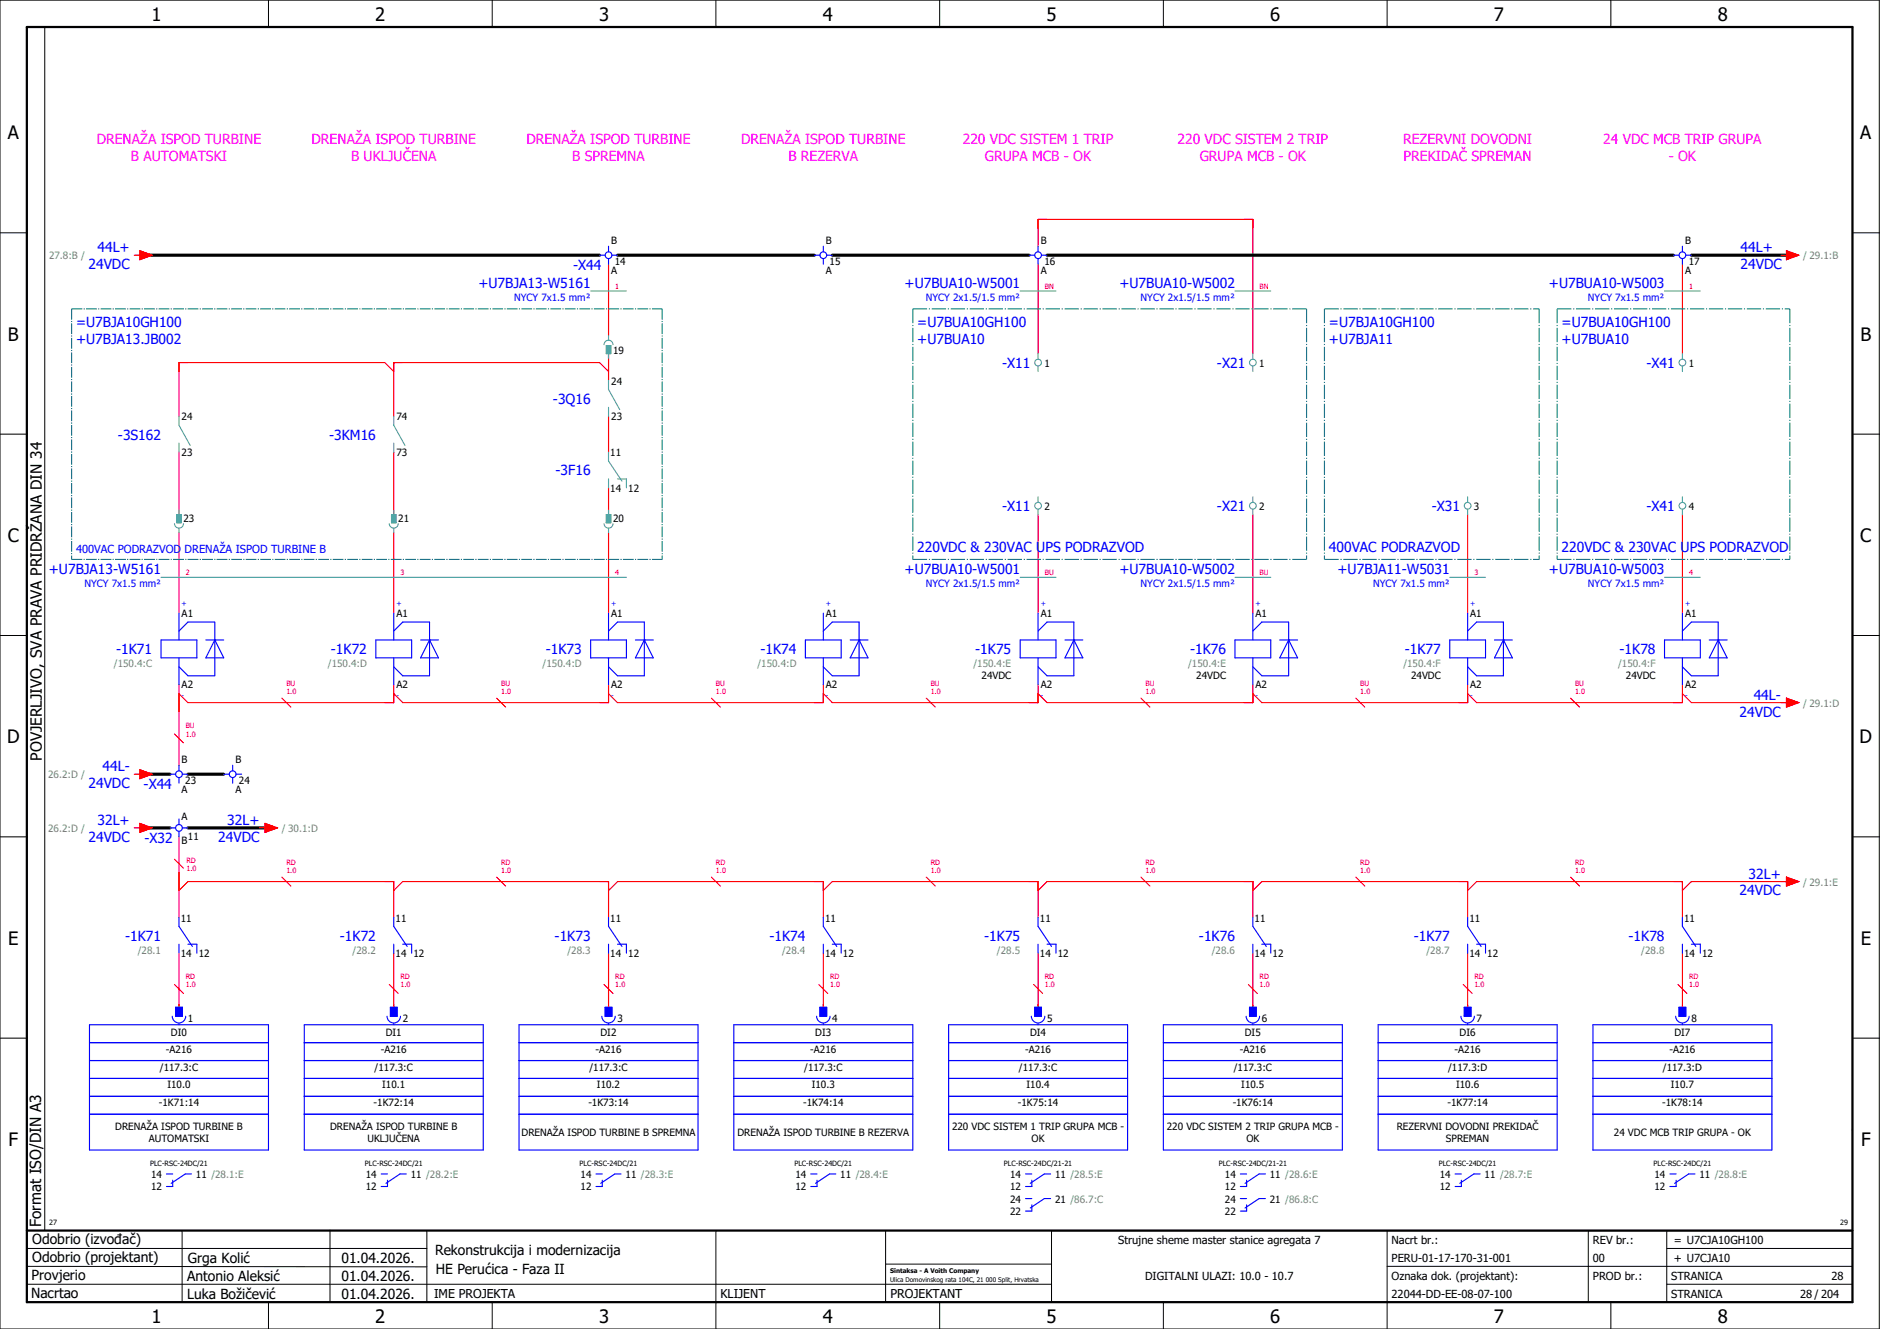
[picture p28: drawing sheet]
<svg xmlns="http://www.w3.org/2000/svg" width="420mm" height="297mm" viewBox="0 0 420 297" stroke-linecap="round" stroke-linejoin="round" font-family="sans-serif">
<defs><g id="words">
<g font-size="4.1">
<text x="33.9" y="4.7">1</text>
<text x="83.9" y="4.7">2</text>
<text x="133.9" y="4.7">3</text>
<text x="183.9" y="4.7">4</text>
<text x="233.9" y="4.7">5</text>
<text x="283.9" y="4.7">6</text>
<text x="333.9" y="4.7">7</text>
<text x="383.9" y="4.7">8</text>
<text x="1.8" y="31.2">A</text>
<text x="415.8" y="31.2">A</text>
<text x="1.8" y="76.2">B</text>
<text x="415.8" y="76.2">B</text>
<text x="1.8" y="121.2">C</text>
<text x="415.8" y="121.2">C</text>
<text x="1.6" y="166.2">D</text>
<text x="415.6" y="166.2">D</text>
<text x="1.8" y="211.2">E</text>
<text x="415.8" y="211.2">E</text>
<text x="1.9" y="256.2">F</text>
<text x="415.9" y="256.2">F</text>
<text x="33.9" y="295.7">1</text>
<text x="83.9" y="295.7">2</text>
<text x="133.9" y="295.7">3</text>
<text x="183.9" y="295.7">4</text>
<text x="233.9" y="295.7">5</text>
<text x="283.9" y="295.7">6</text>
<text x="333.9" y="295.7">7</text>
<text x="383.9" y="295.7">8</text>
</g>
<g font-size="3.4">
<text x="9.4" y="170" transform="rotate(-90 9.4 170)">POVJERLJIVO, SVA PRAVA PRIDRŽANA DIN 34</text>
<text x="9.2" y="274.3" transform="rotate(-90 9.2 274.3)">Format ISO/DIN A3</text>
</g>
<g font-size="3.1" fill="#f0f">
<text x="21.6" y="32.1">DRENAŽA ISPOD TURBINE</text>
<text x="29.3" y="35.9">B AUTOMATSKI</text>
<text x="69.6" y="32.1">DRENAŽA ISPOD TURBINE</text>
<text x="78.5" y="35.9">B UKLJUČENA</text>
<text x="117.6" y="32.1">DRENAŽA ISPOD TURBINE</text>
<text x="127.9" y="35.9">B SPREMNA</text>
<text x="165.6" y="32.1">DRENAŽA ISPOD TURBINE</text>
<text x="176.2" y="35.9">B REZERVA</text>
<text x="215.2" y="32.1">220 VDC SISTEM 1 TRIP</text>
<text x="220.1" y="35.9">GRUPA MCB - OK</text>
<text x="263.2" y="32.1">220 VDC SISTEM 2 TRIP</text>
<text x="268.1" y="35.9">GRUPA MCB - OK</text>
<text x="313.6" y="32.1">REZERVNI DOVODNI</text>
<text x="313.7" y="35.9">PREKIDAČ SPREMAN</text>
<text x="358.3" y="32.1">24 VDC MCB TRIP GRUPA</text>
<text x="372.9" y="35.9">- OK</text>
</g>
<g font-size="3.1" fill="#00f">
<text x="21.8" y="56.4">44L+</text>
<text x="389" y="56.4">44L+</text>
<text x="19.8" y="60.1">24VDC</text>
<text x="106.9" y="64.4">+U7BJA13-W5161</text>
<text x="128.1" y="60.3">-X44</text>
<text x="202.2" y="64.4">+U7BUA10-W5001</text>
<text x="250.2" y="64.4">+U7BUA10-W5002</text>
<text x="346.2" y="64.4">+U7BUA10-W5003</text>
<text x="389" y="60.1">24VDC</text>
<text x="17" y="73.1">=U7BJA10GH100</text>
<text x="17" y="76.9">+U7BJA13.JB002</text>
<text x="205" y="73.1">=U7BUA10GH100</text>
<text x="205" y="76.9">+U7BUA10</text>
<text x="297" y="73.1">=U7BJA10GH100</text>
<text x="297" y="76.9">+U7BJA11</text>
<text x="349" y="73.1">=U7BUA10GH100</text>
<text x="349" y="76.9">+U7BUA10</text>
<text x="224" y="82.3">-X11</text>
<text x="272" y="82.3">-X21</text>
<text x="368" y="82.3">-X41</text>
<text x="123.6" y="90.3">-3Q16</text>
<text x="26.4" y="98.3">-3S162</text>
<text x="73.6" y="98.3">-3KM16</text>
<text x="124.2" y="106.3">-3F16</text>
<text x="224" y="114.3">-X11</text>
<text x="272" y="114.3">-X21</text>
<text x="320" y="114.3">-X31</text>
<text x="368" y="114.3">-X41</text>
<text x="205" y="123.4">220VDC &amp; 230VAC UPS PODRAZVOD</text>
<text x="297" y="123.4">400VAC PODRAZVOD</text>
<text x="349" y="123.4">220VDC &amp; 230VAC UPS PODRAZVOD</text>
<text x="10.9" y="128.4">+U7BJA13-W5161</text>
<text x="202.2" y="128.4">+U7BUA10-W5001</text>
<text x="250.2" y="128.4">+U7BUA10-W5002</text>
<text x="298.9" y="128.4">+U7BJA11-W5031</text>
<text x="346.2" y="128.4">+U7BUA10-W5003</text>
<text x="26" y="146.3">-1K71</text>
<text x="74" y="146.3">-1K72</text>
<text x="122" y="146.3">-1K73</text>
<text x="170" y="146.3">-1K74</text>
<text x="218" y="146.3">-1K75</text>
<text x="266" y="146.3">-1K76</text>
<text x="314" y="146.3">-1K77</text>
<text x="362" y="146.3">-1K78</text>
<text x="388.8" y="160.1">24VDC</text>
<text x="391.9" y="156.4">44L-</text>
<text x="22.9" y="172.4">44L-</text>
<text x="19.8" y="176.1">24VDC</text>
<text x="32.1" y="176.3">-X44</text>
<text x="21.8" y="184.4">32L+</text>
<text x="50.8" y="184.4">32L+</text>
<text x="19.8" y="188.1">24VDC</text>
<text x="32.3" y="188.3">-X32</text>
<text x="48.8" y="188.1">24VDC</text>
<text x="390.8" y="196.4">32L+</text>
<text x="388.8" y="200.1">24VDC</text>
<text x="28" y="210.3">-1K71</text>
<text x="76" y="210.3">-1K72</text>
<text x="124" y="210.3">-1K73</text>
<text x="172" y="210.3">-1K74</text>
<text x="220" y="210.3">-1K75</text>
<text x="268" y="210.3">-1K76</text>
<text x="316" y="210.3">-1K77</text>
<text x="364" y="210.3">-1K78</text>
</g>
<g font-size="3.1">
<text x="7.2" y="278.1">Odobrio (izvođač)</text>
<text x="97.2" y="280.5">Rekonstrukcija i modernizacija</text>
<text x="7.1" y="286.1">Provjerio</text>
<text x="7.2" y="282.1">Odobrio (projektant)</text>
<text x="41.8" y="286.2">Antonio Aleksić</text>
<text x="42" y="282.3">Grga Kolić</text>
<text x="76.3" y="282.3">01.04.2026.</text>
<text x="76.3" y="286.3">01.04.2026.</text>
<text x="97.4" y="284.8">HE Perućica - Faza II</text>
<text x="6.9" y="290">Nacrtao</text>
<text x="41.8" y="290.3">Luka Božičević</text>
<text x="76.3" y="290.3">01.04.2026.</text>
</g>
<g font-size="2.7">
<text x="97" y="290.1">IME PROJEKTA</text>
<text x="161" y="290.1">KLIJENT</text>
<text x="199" y="290.1">PROJEKTANT</text>
</g>
<text font-size="2.5" fill="#00f" x="17" y="123.7">400VAC PODRAZVOD DRENAŽA ISPOD TURBINE B</text>
<g font-size="2.5">
<text x="249.9" y="278">Strujne sheme master stanice agregata 7</text>
<text x="311" y="278">Nacrt br.:</text>
<text x="356" y="278">REV br.:</text>
<text x="374.1" y="278">= U7CJA10GH100</text>
<text x="255.9" y="286">DIGITALNI ULAZI: 10.0 - 10.7</text>
<text x="311" y="286">Oznaka dok. (projektant):</text>
<text x="311" y="282">PERU-01-17-170-31-001</text>
<text x="356" y="286">PROD br.:</text>
<text x="356" y="282">00</text>
<text x="373.5" y="286">STRANICA</text>
<text x="374.1" y="282.1">+ U7CJA10</text>
<text x="409.3" y="286">28</text>
<text x="311" y="290">22044-DD-EE-08-07-100</text>
<text x="373.5" y="290">STRANICA</text>
<text x="402.3" y="290">28 / 204</text>
</g>
<g font-size="2.2" fill="#7ca552">
<text x="11" y="57.9">27.8:B /</text>
<text x="403" y="57.9">/ 29.1:B</text>
<text x="25.5" y="149.2">/150.4:C</text>
<text x="73.3" y="149.2">/150.4:D</text>
<text x="121.3" y="149.2">/150.4:D</text>
<text x="169.3" y="149.2">/150.4:D</text>
<text x="217.5" y="149.2">/150.4:E</text>
<text x="265.5" y="149.2">/150.4:E</text>
<text x="313.6" y="149.2">/150.4:F</text>
<text x="361.6" y="149.2">/150.4:F</text>
<text x="403" y="157.9">/ 29.1:D</text>
<text x="10.8" y="173.9">26.2:D /</text>
<text x="10.8" y="185.9">26.2:D /</text>
<text x="63" y="185.9">/ 30.1:D</text>
<text x="403" y="197.9">/ 29.1:E</text>
<text x="30.8" y="213.2">/28.1</text>
<text x="78.8" y="213.2">/28.2</text>
<text x="126.8" y="213.2">/28.3</text>
<text x="174.8" y="213.2">/28.4</text>
<text x="222.8" y="213.2">/28.5</text>
<text x="270.8" y="213.2">/28.6</text>
<text x="318.8" y="213.2">/28.7</text>
<text x="366.8" y="213.2">/28.8</text>
</g>
<g font-size="2.2">
<text x="136.6" y="54.6">B</text>
<text x="137.4" y="59.3">14</text>
<text x="184.6" y="54.6">B</text>
<text x="185.4" y="59.3">15</text>
<text x="232.6" y="54.6">B</text>
<text x="233.4" y="59.3">16</text>
<text x="376.6" y="54.6">B</text>
<text x="377.4" y="59.3">17</text>
<text x="136.6" y="61.3">A</text>
<text x="184.6" y="61.3">A</text>
<text x="232.6" y="61.3">A</text>
<text x="376.6" y="61.3">A</text>
<text x="137" y="79.1">19</text>
<text x="233.4" y="81.9">1</text>
<text x="281.4" y="81.9">1</text>
<text x="377.4" y="81.9">1</text>
<text x="136.6" y="86">24</text>
<text x="40.6" y="94">24</text>
<text x="88.6" y="94">74</text>
<text x="136.6" y="93.9">23</text>
<text x="40.6" y="101.9">23</text>
<text x="88.6" y="101.9">73</text>
<text x="136.4" y="102">11</text>
<text x="136.4" y="109.9">14</text>
<text x="140.4" y="109.9">12</text>
<text x="233.4" y="113.9">2</text>
<text x="281.4" y="113.9">2</text>
<text x="329.4" y="113.9">3</text>
<text x="377.4" y="113.9">4</text>
<text x="41" y="116.7">23</text>
<text x="89" y="116.7">21</text>
<text x="137" y="116.7">20</text>
<text x="40.6" y="138">A1</text>
<text x="88.6" y="138">A1</text>
<text x="136.6" y="138">A1</text>
<text x="184.6" y="138">A1</text>
<text x="232.6" y="138">A1</text>
<text x="280.6" y="138">A1</text>
<text x="328.6" y="138">A1</text>
<text x="376.6" y="138">A1</text>
<text x="40.6" y="153.9">A2</text>
<text x="88.6" y="153.9">A2</text>
<text x="136.6" y="153.9">A2</text>
<text x="184.6" y="153.9">A2</text>
<text x="219.4" y="151.9">24VDC</text>
<text x="232.6" y="153.9">A2</text>
<text x="267.4" y="151.9">24VDC</text>
<text x="280.6" y="153.9">A2</text>
<text x="315.4" y="151.9">24VDC</text>
<text x="328.6" y="153.9">A2</text>
<text x="363.4" y="151.9">24VDC</text>
<text x="376.6" y="153.9">A2</text>
<text x="40.6" y="170.6">B</text>
<text x="52.6" y="170.6">B</text>
<text x="40.6" y="177.3">A</text>
<text x="41.4" y="175.3">23</text>
<text x="52.6" y="177.3">A</text>
<text x="53.4" y="175.3">24</text>
<text x="40.6" y="183.2">A</text>
<text x="40.6" y="188.7">B</text>
<text x="42" y="187.7">11</text>
<text x="40.4" y="206">11</text>
<text x="88.4" y="206">11</text>
<text x="136.4" y="206">11</text>
<text x="184.4" y="206">11</text>
<text x="232.4" y="206">11</text>
<text x="280.4" y="206">11</text>
<text x="328.4" y="206">11</text>
<text x="376.4" y="206">11</text>
<text x="40.4" y="213.9">14</text>
<text x="44.4" y="213.9">12</text>
<text x="88.4" y="213.9">14</text>
<text x="92.4" y="213.9">12</text>
<text x="136.4" y="213.9">14</text>
<text x="140.4" y="213.9">12</text>
<text x="184.4" y="213.9">14</text>
<text x="188.4" y="213.9">12</text>
<text x="232.4" y="213.9">14</text>
<text x="236.4" y="213.9">12</text>
<text x="280.4" y="213.9">14</text>
<text x="284.4" y="213.9">12</text>
<text x="328.4" y="213.9">14</text>
<text x="332.4" y="213.9">12</text>
<text x="376.4" y="213.9">14</text>
<text x="380.4" y="213.9">12</text>
<text x="38.2" y="231.5">DI0</text>
<text x="42" y="228.4">1</text>
<text x="86.2" y="231.5">DI1</text>
<text x="90" y="228.4">2</text>
<text x="134.2" y="231.5">DI2</text>
<text x="138" y="228.4">3</text>
<text x="182.2" y="231.5">DI3</text>
<text x="186" y="228.4">4</text>
<text x="230.2" y="231.5">DI4</text>
<text x="234" y="228.4">5</text>
<text x="278.2" y="231.5">DI5</text>
<text x="282" y="228.4">6</text>
<text x="326.2" y="231.5">DI6</text>
<text x="330" y="228.4">7</text>
<text x="374.2" y="231.5">DI7</text>
<text x="378" y="228.4">8</text>
<text x="35.7" y="239.3">/117.3:C</text>
<text x="37.1" y="235.3">-A216</text>
<text x="83.7" y="239.3">/117.3:C</text>
<text x="85.1" y="235.3">-A216</text>
<text x="131.7" y="239.3">/117.3:C</text>
<text x="133.1" y="235.3">-A216</text>
<text x="179.7" y="239.3">/117.3:C</text>
<text x="181.1" y="235.3">-A216</text>
<text x="227.7" y="239.3">/117.3:C</text>
<text x="229.1" y="235.3">-A216</text>
<text x="275.7" y="239.3">/117.3:C</text>
<text x="277.1" y="235.3">-A216</text>
<text x="323.6" y="239.3">/117.3:D</text>
<text x="325.1" y="235.3">-A216</text>
<text x="371.6" y="239.3">/117.3:D</text>
<text x="373.1" y="235.3">-A216</text>
<text x="37.4" y="243.3">I10.0</text>
<text x="85.4" y="243.3">I10.1</text>
<text x="133.4" y="243.3">I10.2</text>
<text x="181.4" y="243.3">I10.3</text>
<text x="229.4" y="243.3">I10.4</text>
<text x="277.4" y="243.3">I10.5</text>
<text x="325.4" y="243.3">I10.6</text>
<text x="373.4" y="243.3">I10.7</text>
<text x="35.5" y="247.3">-1K71:14</text>
<text x="83.5" y="247.3">-1K72:14</text>
<text x="131.5" y="247.3">-1K73:14</text>
<text x="179.5" y="247.3">-1K74:14</text>
<text x="227.5" y="247.3">-1K75:14</text>
<text x="275.5" y="247.3">-1K76:14</text>
<text x="323.5" y="247.3">-1K77:14</text>
<text x="371.5" y="247.3">-1K78:14</text>
<text x="25.8" y="252.6">DRENAŽA ISPOD TURBINE B</text>
<text x="33.3" y="255.3">AUTOMATSKI</text>
<text x="73.8" y="252.6">DRENAŽA ISPOD TURBINE B</text>
<text x="82.1" y="255.3">UKLJUČENA</text>
<text x="116.6" y="253.9">DRENAŽA ISPOD TURBINE B SPREMNA</text>
<text x="164.8" y="253.9">DRENAŽA ISPOD TURBINE B REZERVA</text>
<text x="212.8" y="252.6">220 VDC SISTEM 1 TRIP GRUPA MCB -</text>
<text x="230.6" y="255.3">OK</text>
<text x="260.8" y="252.6">220 VDC SISTEM 2 TRIP GRUPA MCB -</text>
<text x="278.6" y="255.3">OK</text>
<text x="312.2" y="252.6">REZERVNI DOVODNI PREKIDAČ</text>
<text x="323.2" y="255.3">SPREMAN</text>
<text x="360.7" y="253.9">24 VDC MCB TRIP GRUPA - OK</text>
<text x="33.8" y="263.3">14</text>
<text x="43.8" y="263.3">11 /28.1:E</text>
<text x="81.8" y="263.3">14</text>
<text x="91.8" y="263.3">11 /28.2:E</text>
<text x="129.8" y="263.3">14</text>
<text x="139.8" y="263.3">11 /28.3:E</text>
<text x="177.8" y="263.3">14</text>
<text x="187.8" y="263.3">11 /28.4:E</text>
<text x="225.8" y="263.3">14</text>
<text x="235.8" y="263.3">11 /28.5:E</text>
<text x="273.8" y="263.3">14</text>
<text x="283.8" y="263.3">11 /28.6:E</text>
<text x="321.8" y="263.3">14</text>
<text x="331.8" y="263.3">11 /28.7:E</text>
<text x="369.8" y="263.3">14</text>
<text x="379.8" y="263.3">11 /28.8:E</text>
<text x="33.8" y="266.1">12</text>
<text x="81.8" y="266.1">12</text>
<text x="129.8" y="266.1">12</text>
<text x="177.8" y="266.1">12</text>
<text x="225.8" y="266.1">12</text>
<text x="225.8" y="268.8">24</text>
<text x="235.8" y="268.8">21 /86.7:C</text>
<text x="273.8" y="266.1">12</text>
<text x="273.8" y="268.8">24</text>
<text x="283.8" y="268.8">21 /86.8:C</text>
<text x="321.8" y="266.1">12</text>
<text x="369.8" y="266.1">12</text>
<text x="225.8" y="271.6">22</text>
<text x="273.8" y="271.6">22</text>
</g>
<g font-size="2.2" fill="#00f">
<text x="114.9" y="67.3">NYCY 7x1.5 mm²</text>
<text x="206.9" y="67.3">NYCY 2x1.5/1.5 mm²</text>
<text x="254.9" y="67.3">NYCY 2x1.5/1.5 mm²</text>
<text x="354.9" y="67.3">NYCY 7x1.5 mm²</text>
<text x="18.9" y="131.3">NYCY 7x1.5 mm²</text>
<text x="206.9" y="131.3">NYCY 2x1.5/1.5 mm²</text>
<text x="254.9" y="131.3">NYCY 2x1.5/1.5 mm²</text>
<text x="306.9" y="131.3">NYCY 7x1.5 mm²</text>
<text x="354.9" y="131.3">NYCY 7x1.5 mm²</text>
</g>
<g font-size="1.6" fill="#f00">
<text x="137.5" y="64.5">1</text>
<text x="233.5" y="64.5">BN</text>
<text x="281.5" y="64.5">BN</text>
<text x="377.5" y="64.5">1</text>
<text x="41.5" y="128.5">2</text>
<text x="89.5" y="128.5">3</text>
<text x="137.5" y="128.5">4</text>
<text x="233.5" y="128.5">BU</text>
<text x="281.5" y="128.5">BU</text>
<text x="329.5" y="128.5">3</text>
<text x="377.5" y="128.5">4</text>
<text x="64" y="155.2">1.0</text>
<text x="64" y="153.3">BU</text>
<text x="112" y="155.2">1.0</text>
<text x="112" y="153.3">BU</text>
<text x="160" y="155.2">1.0</text>
<text x="160" y="153.3">BU</text>
<text x="208" y="155.2">1.0</text>
<text x="208" y="153.3">BU</text>
<text x="256" y="155.2">1.0</text>
<text x="256" y="153.3">BU</text>
<text x="304" y="155.2">1.0</text>
<text x="304" y="153.3">BU</text>
<text x="352" y="155.2">1.0</text>
<text x="352" y="153.3">BU</text>
<text x="41.5" y="164.7">1.0</text>
<text x="41.5" y="162.8">BU</text>
<text x="41.7" y="194.7">1.0</text>
<text x="41.7" y="192.8">RD</text>
<text x="64" y="195.2">1.0</text>
<text x="64" y="193.3">RD</text>
<text x="112" y="195.2">1.0</text>
<text x="112" y="193.3">RD</text>
<text x="160" y="195.2">1.0</text>
<text x="160" y="193.3">RD</text>
<text x="208" y="195.2">1.0</text>
<text x="208" y="193.3">RD</text>
<text x="256" y="195.2">1.0</text>
<text x="256" y="193.3">RD</text>
<text x="304" y="195.2">1.0</text>
<text x="304" y="193.3">RD</text>
<text x="352" y="195.2">1.0</text>
<text x="352" y="193.3">RD</text>
<text x="41.5" y="220.7">1.0</text>
<text x="41.5" y="218.8">RD</text>
<text x="89.5" y="220.7">1.0</text>
<text x="89.5" y="218.8">RD</text>
<text x="137.5" y="220.7">1.0</text>
<text x="137.5" y="218.8">RD</text>
<text x="185.5" y="220.7">1.0</text>
<text x="185.5" y="218.8">RD</text>
<text x="233.5" y="220.7">1.0</text>
<text x="233.5" y="218.8">RD</text>
<text x="281.5" y="220.7">1.0</text>
<text x="281.5" y="218.8">RD</text>
<text x="329.5" y="220.7">1.0</text>
<text x="329.5" y="218.8">RD</text>
<text x="377.5" y="220.7">1.0</text>
<text x="377.5" y="218.8">RD</text>
</g>
<g font-size="1.6" fill="#00f">
<text x="40.6" y="135.4">+</text>
<text x="88.6" y="135.4">+</text>
<text x="136.6" y="135.4">+</text>
<text x="184.6" y="135.4">+</text>
<text x="232.6" y="135.4">+</text>
<text x="280.6" y="135.4">+</text>
<text x="328.6" y="135.4">+</text>
<text x="376.6" y="135.4">+</text>
<text x="40.6" y="156">-</text>
<text x="88.6" y="156">-</text>
<text x="136.6" y="156">-</text>
<text x="184.6" y="156">-</text>
<text x="232.6" y="156">-</text>
<text x="280.6" y="156">-</text>
<text x="328.6" y="156">-</text>
<text x="376.6" y="156">-</text>
</g>
<g font-size="1.6">
<text x="33.5" y="260.7">PLC-RSC-24DC/21</text>
<text x="81.5" y="260.7">PLC-RSC-24DC/21</text>
<text x="129.5" y="260.7">PLC-RSC-24DC/21</text>
<text x="177.5" y="260.7">PLC-RSC-24DC/21</text>
<text x="224.4" y="260.7">PLC-RSC-24DC/21-21</text>
<text x="272.4" y="260.7">PLC-RSC-24DC/21-21</text>
<text x="321.5" y="260.7">PLC-RSC-24DC/21</text>
<text x="369.5" y="260.7">PLC-RSC-24DC/21</text>
<text x="11" y="273.7">27</text>
<text x="411.2" y="273.7">29</text>
</g>
<g font-size="1.4">
<text x="198.9" y="284.4">Sintaksa - A Voith Company</text>
<text x="198.9" y="286.4">Ulica Domovinskog rata 104C, 21 000 Split, Hrvatska</text>
</g>
</g></defs>
<g fill="none" stroke="#000" stroke-width=".22">
<path d="M0 0h420v297h-420zM10 6v269M60 0v6M110 0v6M160 0v6M210 0v6M260 0v6M310 0v6M360 0v6M0 52h6M414 52h6M0 97h6"/>
<path d="M414 97h6M0 142h6M414 142h6M414 176.3v87.4M0 187h6M414 187h6M0 232h6M414 232h6M6 279h89.4M40.7 275v16M73.7 274.9v16M95.4 275.1v16"/>
<path d="M160 275v22M197.9 275.1v16M310 275v22M355 275v16M372.5 279h41.5M372.5 275v16M414 275h-179v16M6 283l89.4 .1M6 287h229M60 291v6M110 291v6M197.9 282.5h37.1"/>
<path d="M210 291v6M260 291v6M310 283h104M360 291v6M372.5 287h41.5"/>
</g>
<path d="M6 6h408v285h-408zM6 275h408" fill="none" stroke="#000" stroke-width=".5"/>
<g fill="none" stroke="#f00" stroke-width=".25">
<path d="M30 57h1.3M31.3 56l2.7 1-2.7 1zM136 59v16M232 55v-6h48v30M232 59v20M376 59v20M398 57h1.2M399.2 56l2.8 1-2.8 1zM136 79v6M88 83l-2-2h-46v12M136 83l-2-2h-46v12M136 93v8"/>
<path d="M40 101v14M40 119v18M88 101v14M88 119v18M136 109v6M136 119v18M232 115v22M280 115v22M328 115v22M376 115v22M40 153v18M63 156l2 2"/>
<path d="M88 153v4h-46l-2-2M111 156l2 2M136 153v4h-46l-2-2M159 156l2 2M184 153v4h-46l-2-2M207 156l2 2M232 153v4h-46l-2-2M255 156l2 2M280 153v4h-46l-2-2M303 156l2 2M328 153v4h-46l-2-2M351 156l2 2"/>
<path d="M376 153v4h-46l-2-2M376 155l2 2h22M399.2 156l2.8 1-2.8 1zM30 173h1.3M31.3 172l2.7 1-2.7 1zM39 164l2 2M30 185h1.3M31.3 184l2.7 1-2.7 1zM39 192l2 2M40 199l2-2h46v8M40 187v18M58 185h1.3"/>
<path d="M59.3 184l2.7 1-2.7 1zM63 196l2 2M88 199l2-2h46v8M111 196l2 2M136 199l2-2h46v8M159 196l2 2M184 199l2-2h46v8M207 196l2 2M232 199l2-2h46v8M255 196l2 2M280 199l2-2h46v8M303 196l2 2"/>
<path d="M328 199l2-2h46v8M351 196l2 2M399.2 196l2.8 1-2.8 1zM400 197h-22l-2 2M40 213v12M88 213v12M136 213v12M184 213v12M232 213v12M280 213v12M328 213v12M376 213v12"/>
<path d="M39 220l2 2M87 220l2 2M135 220l2 2M183 220l2 2M231 220l2 2M279 220l2 2M327 220l2 2M375 220l2 2"/>
</g>
<path d="M32 57h102M138 57h44M186 57h44M234 57h140M378 57h22M32 173h6M42 173h8M32 185h6M42 185h18" fill="none" stroke="#000" stroke-width=".7"/>
<g fill="none" stroke="#00f" stroke-width=".25">
<path d="M134 57h1.3M136 55v1.3M136 57.8v1.2M136.8 57h1.2M182 57h1.3M184 55v1.3M184 57.8v1.2M184.8 57h1.2M230 57h1.3M232 55v1.3M232 57.8v1.2M232.8 57h1.2"/>
<path d="M374 57h1.2M376 55v1.3M376 57.8v1.2M376.7 57h1.3M40 137v6M88 137v6M136 137v6M184 137v6M232 137v6M280 137v6M328 137v6M376 137v6"/>
<path d="M36 143h8v4h-8zM40 147v6M40 141l2-2h6v12h-6l-2-2M46 143h4M48 143h.1M48 143l2 4h-4zM84 143h8v4h-8zM88 147v6M88 141l2-2h6v12h-6l-2-2M94 143h4M96 143h.1M96 143l2 4h-4z"/>
<path d="M132 143h8v4h-8zM136 147v6M136 141l2-2h6v12h-6l-2-2M142 143h4M144 143h.1M144 143l2 4h-4zM180 143h8v4h-8zM184 147v6M184 141l2-2h6v12h-6l-2-2M190 143h4M192 143h.1M192 143l2 4h-4z"/>
<path d="M228 143h8v4h-8zM232 147v6M232 141l2-2h6v12h-6l-2-2M238 143h4M240 143h.1M240 143l2 4h-4zM276 143h8v4h-8zM280 147v6M280 141l2-2h6v12h-6l-2-2M286 143h4M288 143h.1M288 143l2 4h-4z"/>
<path d="M324 143h8v4h-8zM328 147v6M328 141l2-2h6v12h-6l-2-2M334 143h4M336 143h.1M336 143l2 4h-4zM372 143h8v4h-8zM376 147v6M376 141l2-2h6v12h-6l-2-2M382 143h4M384 143h.1M384 143l2 4h-4z"/>
<path d="M38 173h1.3M40 171v1.3M40 173.8v1.2M40.8 173h1.2M50 173h1.3M52 171v1.3M52 173.8v1.2M52.8 173h1.2M38 185h1.3M40 183v1.3M40 185.8v1.2M40.8 185h1.2"/>
<path d="M40 205v2l3 4.5M40 211v2M42 211h2v2M88 205v2l3 4.5M88 211v2M90 211h2v2M136 205v2l3 4.5M136 211v2M138 211h2v2M184 205v2l3 4.5M184 211v2M186 211h2v2"/>
<path d="M232 205v2l3 4.5M232 211v2M234 211h2v2M280 205v2l3 4.5M280 211v2M282 211h2v2M328 205v2l3 4.5M328 211v2M330 211h2v2M376 205v2l3 4.5M376 211v2M378 211h2v2"/>
<path d="M20 237h40M20 229h40v28h-40zM20 233h40M38.5 227.1a1.5 1.5 0 0 0 1.5 1.5 1.5 1.5 0 0 0 1.5-1.5M39.3 225.1h1.5v2h-1.5zM40 228.7v.3M68 237h40M68 233h40M68 229h40v28h-40zM86.5 227.1a1.5 1.5 0 0 0 1.5 1.5 1.5 1.5 0 0 0 1.5-1.5M87.3 225.1h1.5v2h-1.5zM88 228.7v.3"/>
<path d="M116 237h40M116 233h40M116 229h40v28h-40zM134.5 227.1a1.5 1.5 0 0 0 1.5 1.5 1.5 1.5 0 0 0 1.5-1.5M135.3 225.1h1.5v2h-1.5zM136 228.7v.3M164 237h40M164 233h40M164 229h40v28h-40zM182.5 227.1a1.5 1.5 0 0 0 1.5 1.5 1.5 1.5 0 0 0 1.5-1.5M183.3 225.1h1.5v2h-1.5zM184 228.7v.3"/>
<path d="M212 237h40M212 233h40M212 229h40v28h-40zM230.5 227.1a1.5 1.5 0 0 0 1.5 1.5 1.5 1.5 0 0 0 1.5-1.5M231.3 225.1h1.5v2h-1.5zM232 228.7v.3M260 237h40M260 233h40M260 229h40v28h-40zM278.5 227.1a1.5 1.5 0 0 0 1.5 1.5 1.5 1.5 0 0 0 1.5-1.5M279.3 225.1h1.5v2h-1.5zM280 228.7v.3"/>
<path d="M308 237h40M308 233h40M308 229h40v28h-40zM326.5 227.1a1.5 1.5 0 0 0 1.5 1.5 1.5 1.5 0 0 0 1.5-1.5M327.3 225.1h1.5v2h-1.5zM328 228.7v.3M356 237h40M356 233h40M356 229h40v28h-40zM374.5 227.1a1.5 1.5 0 0 0 1.5 1.5 1.5 1.5 0 0 0 1.5-1.5M375.2 225.1h1.5v2h-1.5zM376 228.7v.3"/>
<path d="M20 249h40M20 245h40M20 241h40M68 249h40M68 245h40M68 241h40M116 249h40M116 245h40M116 241h40M164 249h40M164 245h40M164 241h40"/>
<path d="M212 249h40M212 245h40M212 241h40M260 249h40M260 245h40M260 241h40M308 249h40M308 245h40M308 241h40M356 249h40M356 245h40M356 241h40"/>
<path d="M37.2 262.4h1.4M38.6 263.8v1.4h-1.4M42.8 262.4h-1.4l-3.1 2.1M85.2 262.4h1.4M86.6 263.8v1.4h-1.4M90.8 262.4h-1.4l-3.1 2.1M133.2 262.4h1.4M134.6 263.8v1.4h-1.4M138.8 262.4h-1.4l-3.1 2.1M181.2 262.4h1.4M182.6 263.8v1.4h-1.4M186.8 262.4h-1.4l-3.1 2.1"/>
<path d="M229.2 262.4h1.4M229.2 267.9h1.4M230.6 263.8v1.4h-1.4M230.6 269.3v1.4h-1.4M234.8 262.4h-1.4l-3.1 2.1M234.8 267.9h-1.4l-3.1 2.1M277.2 262.4h1.4M277.2 267.9h1.4M278.6 263.8v1.4h-1.4M278.6 269.3v1.4h-1.4M282.8 262.4h-1.4l-3.1 2.1M282.8 267.9h-1.4l-3.1 2.1"/>
<path d="M325.2 262.4h1.4M326.6 263.8v1.4h-1.4M330.8 262.4h-1.4l-3.1 2.1M373.2 262.4h1.4M374.6 263.8v1.4h-1.4M378.8 262.4h-1.4l-3.1 2.1"/>
<circle cx="136" cy="57" r=".75"/>
<circle cx="184" cy="57" r=".75"/>
<circle cx="232" cy="57" r=".75"/>
<circle cx="376" cy="57" r=".75"/>
<circle cx="40" cy="173" r=".75"/>
<circle cx="52" cy="173" r=".75"/>
<circle cx="40" cy="185" r=".75"/>
</g>
<g fill="#00f" stroke="#00f" stroke-width=".22">
<path d="M39.3 225.1h1.5v2h-1.5z"/>
<path d="M87.3 225.1h1.5v2h-1.5z"/>
<path d="M135.3 225.1h1.5v2h-1.5z"/>
<path d="M183.3 225.1h1.5v2h-1.5z"/>
<path d="M231.3 225.1h1.5v2h-1.5z"/>
<path d="M279.3 225.1h1.5v2h-1.5z"/>
<path d="M327.3 225.1h1.5v2h-1.5z"/>
<path d="M375.2 225.1h1.5v2h-1.5z"/>
</g>
<path d="M204 69h88M204 69v56M292 69v56M296 69h48M296 69v56M344 69v56M348 69h52M348 69v56M400 69v56M204 125h88M296 125h48M348 125h52" fill="none" stroke="#007f7f" stroke-width=".25" stroke-dasharray="3.2 .4 .3 .4" stroke-linecap="butt"/>
<path d="M16 69h132M16 69v56M148 69v56M16 125h132" fill="none" stroke="#007f7f" stroke-width=".25" stroke-dasharray="2.4 .3 .3 .3" stroke-linecap="butt"/>
<g fill="none" stroke="#52a5a5" stroke-width=".25">
<path d="M132 65h8M135 77a1 1 0 0 1 1-1 1 1 0 0 1 1 1M135.5 77.2h1v1.8h-1zM136 75v1M136 79v1M228 65h8M232 79v1.3M276 65h8M280 79v1.3M372 65h8M376 79v1.3M40 93v2l2.5 4.5"/>
<path d="M40 99v2M88 93v2l2.5 4.5M88 99v2M136 85v2l2.5 4.5M136 91v2M232 81.8v1.2M280 81.8v1.2M376 81.8v1.2M39 117a1 1 0 0 0 1 1 1 1 0 0 0 1-1M39.5 115h1v1.8h-1zM40 114v1M40 118v1"/>
<path d="M87 117a1 1 0 0 0 1 1 1 1 0 0 0 1-1M87.5 115h1v1.8h-1zM88 114v1M88 118v1M135 117a1 1 0 0 0 1 1 1 1 0 0 0 1-1M135.5 115h1v1.8h-1zM136 101v2l3 4.5M136 107v2M136 114v1M136 118v1M138 107h2v2M232 111v1.3"/>
<path d="M232 113.8v1.2M280 111v1.3M280 113.8v1.2M328 111v1.3M328 113.8v1.2M376 111v1.3M376 113.8v1.2M36 129h104M228 129h8M276 129h8M324 129h8M372 129h8"/>
<circle cx="232" cy="81" r=".75"/>
<circle cx="280" cy="81" r=".75"/>
<circle cx="376" cy="81" r=".75"/>
<circle cx="232" cy="113" r=".75"/>
<circle cx="280" cy="113" r=".75"/>
<circle cx="328" cy="113" r=".75"/>
<circle cx="376" cy="113" r=".75"/>
</g>
<g fill="#52a5a5" stroke="#52a5a5" stroke-width=".22">
<path d="M87.5 115h1v1.8h-1z"/>
<path d="M39.5 115h1v1.8h-1z"/>
<path d="M135.5 115h1v1.8h-1z"/>
<path d="M135.5 77.2h1v1.8h-1z"/>
</g>
<g fill="#f00" stroke="#f00" stroke-width=".22">
<path d="M399.2 196l2.8 1-2.8 1z"/>
<path d="M59.3 184l2.7 1-2.7 1z"/>
<path d="M31.3 184l2.7 1-2.7 1z"/>
<path d="M31.3 56l2.7 1-2.7 1z"/>
<path d="M31.3 172l2.7 1-2.7 1z"/>
<path d="M399.2 156l2.8 1-2.8 1z"/>
<path d="M399.2 56l2.8 1-2.8 1z"/>
</g>
<use href="#words"/>
</svg>
